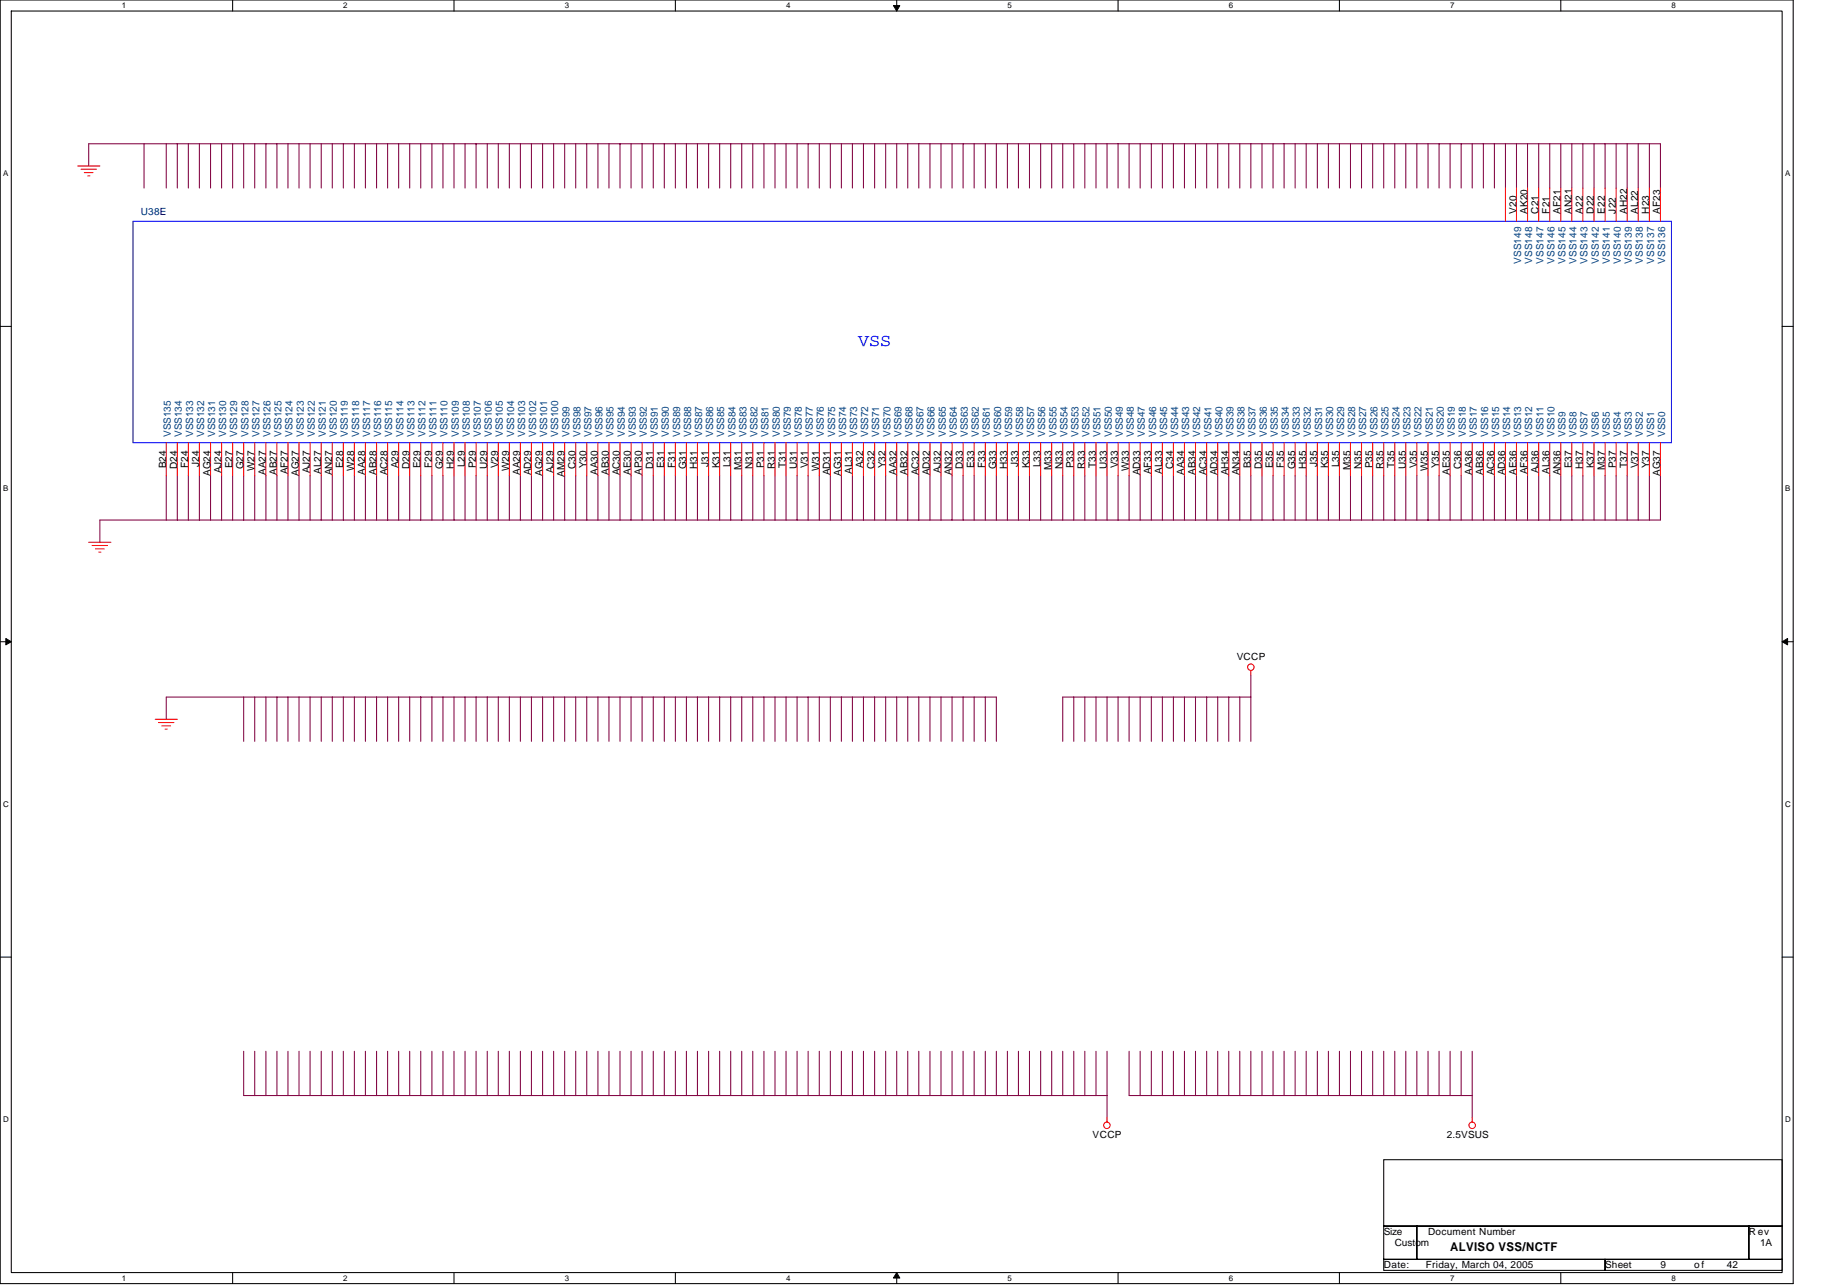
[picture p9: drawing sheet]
<svg xmlns="http://www.w3.org/2000/svg" width="297mm" height="210mm" viewBox="0 0 297 210" stroke-linecap="round" stroke-linejoin="round" font-family="sans-serif">
<defs><g id="words">
<text font-size="2.9" fill="#00f" x="139.8" y="56.4">VSS</text>
<text font-size="2" x="236.3" y="203.8">ALVISO VSS/NCTF</text>
<text font-size="1.6" fill="#000080" x="23" y="35">U38E</text>
<g font-size="1.6">
<text x="247.1" y="34.8" transform="rotate(-90 247.1 34.8)">V20</text>
<text x="248.9" y="34.8" transform="rotate(-90 248.9 34.8)">AK20</text>
<text x="250.7" y="34.8" transform="rotate(-90 250.7 34.8)">C21</text>
<text x="252.5" y="34.8" transform="rotate(-90 252.5 34.8)">F21</text>
<text x="254.3" y="34.8" transform="rotate(-90 254.3 34.8)">AF21</text>
<text x="256.1" y="34.8" transform="rotate(-90 256.1 34.8)">AN21</text>
<text x="257.9" y="34.8" transform="rotate(-90 257.9 34.8)">A22</text>
<text x="259.7" y="34.8" transform="rotate(-90 259.7 34.8)">D22</text>
<text x="261.5" y="34.8" transform="rotate(-90 261.5 34.8)">E22</text>
<text x="263.3" y="34.8" transform="rotate(-90 263.3 34.8)">J22</text>
<text x="265.1" y="34.8" transform="rotate(-90 265.1 34.8)">AH22</text>
<text x="266.9" y="34.8" transform="rotate(-90 266.9 34.8)">AL22</text>
<text x="268.7" y="34.8" transform="rotate(-90 268.7 34.8)">H23</text>
<text x="270.5" y="34.8" transform="rotate(-90 270.5 34.8)">AF23</text>
<text x="27.1" y="76.3" transform="rotate(-90 27.1 76.3)">B24</text>
<text x="28.9" y="76.4" transform="rotate(-90 28.9 76.4)">D24</text>
<text x="30.7" y="76.2" transform="rotate(-90 30.7 76.2)">F24</text>
<text x="32.5" y="76.1" transform="rotate(-90 32.5 76.1)">J24</text>
<text x="34.3" y="77.6" transform="rotate(-90 34.3 77.6)">AG24</text>
<text x="36.1" y="77.1" transform="rotate(-90 36.1 77.1)">AJ24</text>
<text x="37.9" y="76.3" transform="rotate(-90 37.9 76.3)">E27</text>
<text x="39.7" y="76.5" transform="rotate(-90 39.7 76.5)">G27</text>
<text x="41.5" y="76.8" transform="rotate(-90 41.5 76.8)">W27</text>
<text x="43.3" y="77.4" transform="rotate(-90 43.3 77.4)">AA27</text>
<text x="45.1" y="77.4" transform="rotate(-90 45.1 77.4)">AB27</text>
<text x="46.9" y="77.3" transform="rotate(-90 46.9 77.3)">AF27</text>
<text x="48.7" y="77.6" transform="rotate(-90 48.7 77.6)">AG27</text>
<text x="50.5" y="77.1" transform="rotate(-90 50.5 77.1)">AJ27</text>
<text x="52.3" y="77.2" transform="rotate(-90 52.3 77.2)">AL27</text>
<text x="54.1" y="77.5" transform="rotate(-90 54.1 77.5)">AN27</text>
<text x="55.9" y="76.3" transform="rotate(-90 55.9 76.3)">E28</text>
<text x="57.7" y="76.8" transform="rotate(-90 57.7 76.8)">W28</text>
<text x="59.5" y="77.4" transform="rotate(-90 59.5 77.4)">AA28</text>
<text x="61.3" y="77.4" transform="rotate(-90 61.3 77.4)">AB28</text>
<text x="63.1" y="77.5" transform="rotate(-90 63.1 77.5)">AC28</text>
<text x="64.9" y="76.3" transform="rotate(-90 64.9 76.3)">A29</text>
<text x="66.7" y="76.4" transform="rotate(-90 66.7 76.4)">D29</text>
<text x="68.5" y="76.3" transform="rotate(-90 68.5 76.3)">E29</text>
<text x="70.4" y="76.2" transform="rotate(-90 70.4 76.2)">F29</text>
<text x="72.2" y="76.5" transform="rotate(-90 72.2 76.5)">G29</text>
<text x="74" y="76.4" transform="rotate(-90 74 76.4)">H29</text>
<text x="75.8" y="76.1" transform="rotate(-90 75.8 76.1)">L29</text>
<text x="77.6" y="76.3" transform="rotate(-90 77.6 76.3)">P29</text>
<text x="79.4" y="76.4" transform="rotate(-90 79.4 76.4)">U29</text>
<text x="81.2" y="76.3" transform="rotate(-90 81.2 76.3)">V29</text>
<text x="83" y="76.8" transform="rotate(-90 83 76.8)">W29</text>
<text x="84.8" y="77.4" transform="rotate(-90 84.8 77.4)">AA29</text>
<text x="86.6" y="77.5" transform="rotate(-90 86.6 77.5)">AD29</text>
<text x="88.4" y="77.6" transform="rotate(-90 88.4 77.6)">AG29</text>
<text x="90.2" y="77.1" transform="rotate(-90 90.2 77.1)">AJ29</text>
<text x="92" y="77.7" transform="rotate(-90 92 77.7)">AM29</text>
<text x="93.8" y="76.4" transform="rotate(-90 93.8 76.4)">C30</text>
<text x="95.6" y="76.3" transform="rotate(-90 95.6 76.3)">Y30</text>
<text x="97.4" y="77.4" transform="rotate(-90 97.4 77.4)">AA30</text>
<text x="99.2" y="77.4" transform="rotate(-90 99.2 77.4)">AB30</text>
<text x="101" y="77.5" transform="rotate(-90 101 77.5)">AC30</text>
<text x="102.8" y="77.4" transform="rotate(-90 102.8 77.4)">AE30</text>
<text x="104.6" y="77.4" transform="rotate(-90 104.6 77.4)">AP30</text>
<text x="106.4" y="76.4" transform="rotate(-90 106.4 76.4)">D31</text>
<text x="108.2" y="76.3" transform="rotate(-90 108.2 76.3)">E31</text>
<text x="110" y="76.2" transform="rotate(-90 110 76.2)">F31</text>
<text x="111.8" y="76.5" transform="rotate(-90 111.8 76.5)">G31</text>
<text x="113.6" y="76.4" transform="rotate(-90 113.6 76.4)">H31</text>
<text x="115.4" y="76.1" transform="rotate(-90 115.4 76.1)">J31</text>
<text x="117.2" y="76.3" transform="rotate(-90 117.2 76.3)">K31</text>
<text x="119" y="76.1" transform="rotate(-90 119 76.1)">L31</text>
<text x="120.8" y="76.6" transform="rotate(-90 120.8 76.6)">M31</text>
<text x="122.6" y="76.4" transform="rotate(-90 122.6 76.4)">N31</text>
<text x="124.5" y="76.3" transform="rotate(-90 124.5 76.3)">P31</text>
<text x="126.3" y="76.4" transform="rotate(-90 126.3 76.4)">R31</text>
<text x="128.1" y="76.2" transform="rotate(-90 128.1 76.2)">T31</text>
<text x="129.9" y="76.4" transform="rotate(-90 129.9 76.4)">U31</text>
<text x="131.7" y="76.3" transform="rotate(-90 131.7 76.3)">V31</text>
<text x="133.5" y="76.8" transform="rotate(-90 133.5 76.8)">W31</text>
<text x="135.3" y="77.5" transform="rotate(-90 135.3 77.5)">AD31</text>
<text x="137.1" y="77.6" transform="rotate(-90 137.1 77.6)">AG31</text>
<text x="138.9" y="77.2" transform="rotate(-90 138.9 77.2)">AL31</text>
<text x="140.7" y="76.3" transform="rotate(-90 140.7 76.3)">A32</text>
<text x="142.5" y="76.4" transform="rotate(-90 142.5 76.4)">C32</text>
<text x="144.3" y="76.3" transform="rotate(-90 144.3 76.3)">Y32</text>
<text x="146.1" y="77.4" transform="rotate(-90 146.1 77.4)">AA32</text>
<text x="147.9" y="77.4" transform="rotate(-90 147.9 77.4)">AB32</text>
<text x="149.7" y="77.5" transform="rotate(-90 149.7 77.5)">AC32</text>
<text x="151.5" y="77.5" transform="rotate(-90 151.5 77.5)">AD32</text>
<text x="153.3" y="77.1" transform="rotate(-90 153.3 77.1)">AJ32</text>
<text x="155.1" y="77.5" transform="rotate(-90 155.1 77.5)">AN32</text>
<text x="156.9" y="76.4" transform="rotate(-90 156.9 76.4)">D33</text>
<text x="158.7" y="76.3" transform="rotate(-90 158.7 76.3)">E33</text>
<text x="160.5" y="76.2" transform="rotate(-90 160.5 76.2)">F33</text>
<text x="162.3" y="76.5" transform="rotate(-90 162.3 76.5)">G33</text>
<text x="164.1" y="76.4" transform="rotate(-90 164.1 76.4)">H33</text>
<text x="165.9" y="76.1" transform="rotate(-90 165.9 76.1)">J33</text>
<text x="167.7" y="76.3" transform="rotate(-90 167.7 76.3)">K33</text>
<text x="169.5" y="76.1" transform="rotate(-90 169.5 76.1)">L33</text>
<text x="171.3" y="76.6" transform="rotate(-90 171.3 76.6)">M33</text>
<text x="173.1" y="76.4" transform="rotate(-90 173.1 76.4)">N33</text>
<text x="174.9" y="76.3" transform="rotate(-90 174.9 76.3)">P33</text>
<text x="176.7" y="76.4" transform="rotate(-90 176.7 76.4)">R33</text>
<text x="178.6" y="76.2" transform="rotate(-90 178.6 76.2)">T33</text>
<text x="180.4" y="76.4" transform="rotate(-90 180.4 76.4)">U33</text>
<text x="182.2" y="76.3" transform="rotate(-90 182.2 76.3)">V33</text>
<text x="184" y="76.8" transform="rotate(-90 184 76.8)">W33</text>
<text x="185.8" y="77.5" transform="rotate(-90 185.8 77.5)">AD33</text>
<text x="187.6" y="77.3" transform="rotate(-90 187.6 77.3)">AF33</text>
<text x="189.4" y="77.2" transform="rotate(-90 189.4 77.2)">AL33</text>
<text x="191.2" y="76.4" transform="rotate(-90 191.2 76.4)">C34</text>
<text x="193" y="77.4" transform="rotate(-90 193 77.4)">AA34</text>
<text x="194.8" y="77.4" transform="rotate(-90 194.8 77.4)">AB34</text>
<text x="196.6" y="77.5" transform="rotate(-90 196.6 77.5)">AC34</text>
<text x="198.4" y="77.5" transform="rotate(-90 198.4 77.5)">AD34</text>
<text x="200.2" y="77.5" transform="rotate(-90 200.2 77.5)">AH34</text>
<text x="202" y="77.5" transform="rotate(-90 202 77.5)">AN34</text>
<text x="203.8" y="76.3" transform="rotate(-90 203.8 76.3)">B35</text>
<text x="205.6" y="76.4" transform="rotate(-90 205.6 76.4)">D35</text>
<text x="207.4" y="76.3" transform="rotate(-90 207.4 76.3)">E35</text>
<text x="209.2" y="76.2" transform="rotate(-90 209.2 76.2)">F35</text>
<text x="211" y="76.5" transform="rotate(-90 211 76.5)">G35</text>
<text x="212.8" y="76.4" transform="rotate(-90 212.8 76.4)">H35</text>
<text x="214.6" y="76.1" transform="rotate(-90 214.6 76.1)">J35</text>
<text x="216.4" y="76.3" transform="rotate(-90 216.4 76.3)">K35</text>
<text x="218.2" y="76.1" transform="rotate(-90 218.2 76.1)">L35</text>
<text x="220" y="76.6" transform="rotate(-90 220 76.6)">M35</text>
<text x="221.8" y="76.4" transform="rotate(-90 221.8 76.4)">N35</text>
<text x="223.6" y="76.3" transform="rotate(-90 223.6 76.3)">P35</text>
<text x="225.4" y="76.4" transform="rotate(-90 225.4 76.4)">R35</text>
<text x="227.2" y="76.2" transform="rotate(-90 227.2 76.2)">T35</text>
<text x="229" y="76.4" transform="rotate(-90 229 76.4)">U35</text>
<text x="230.8" y="76.3" transform="rotate(-90 230.8 76.3)">V35</text>
<text x="232.7" y="76.8" transform="rotate(-90 232.7 76.8)">W35</text>
<text x="234.5" y="76.3" transform="rotate(-90 234.5 76.3)">Y35</text>
<text x="236.3" y="77.4" transform="rotate(-90 236.3 77.4)">AE35</text>
<text x="238.1" y="76.4" transform="rotate(-90 238.1 76.4)">C36</text>
<text x="239.9" y="77.4" transform="rotate(-90 239.9 77.4)">AA36</text>
<text x="241.7" y="77.4" transform="rotate(-90 241.7 77.4)">AB36</text>
<text x="243.5" y="77.5" transform="rotate(-90 243.5 77.5)">AC36</text>
<text x="245.3" y="77.5" transform="rotate(-90 245.3 77.5)">AD36</text>
<text x="247.1" y="77.4" transform="rotate(-90 247.1 77.4)">AE36</text>
<text x="248.9" y="77.3" transform="rotate(-90 248.9 77.3)">AF36</text>
<text x="250.7" y="77.1" transform="rotate(-90 250.7 77.1)">AJ36</text>
<text x="252.5" y="77.2" transform="rotate(-90 252.5 77.2)">AL36</text>
<text x="254.3" y="77.5" transform="rotate(-90 254.3 77.5)">AN36</text>
<text x="256.1" y="76.3" transform="rotate(-90 256.1 76.3)">E37</text>
<text x="257.9" y="76.4" transform="rotate(-90 257.9 76.4)">H37</text>
<text x="259.7" y="76.3" transform="rotate(-90 259.7 76.3)">K37</text>
<text x="261.5" y="76.6" transform="rotate(-90 261.5 76.6)">M37</text>
<text x="263.3" y="76.3" transform="rotate(-90 263.3 76.3)">P37</text>
<text x="265.1" y="76.2" transform="rotate(-90 265.1 76.2)">T37</text>
<text x="266.9" y="76.3" transform="rotate(-90 266.9 76.3)">V37</text>
<text x="268.7" y="76.3" transform="rotate(-90 268.7 76.3)">Y37</text>
<text x="270.5" y="77.6" transform="rotate(-90 270.5 77.6)">AG37</text>
<text x="201.5" y="107.5">VCCP</text>
<text x="178" y="185.4">VCCP</text>
<text x="235.7" y="185.4">2.5VSUS</text>
<text x="225.5" y="201.3">Size</text>
<text x="227.3" y="203.1">Custom</text>
<text x="232.7" y="201.3">Document Number</text>
<text x="285" y="201.3">Rev</text>
<text x="286.8" y="203.1">1A</text>
<text x="225.5" y="206.7">Date:</text>
<text x="232.3" y="206.7">Friday, March 04, 2005</text>
<text x="261.5" y="206.7">Sheet</text>
<text x="270.5" y="206.7">9</text>
<text x="276.1" y="206.7">of</text>
<text x="281.4" y="206.7">42</text>
</g>
<g font-size="1.6" fill="#004080">
<text x="247.9" y="42.9" transform="rotate(-90 247.9 42.9)">VSS149</text>
<text x="249.7" y="42.9" transform="rotate(-90 249.7 42.9)">VSS148</text>
<text x="251.5" y="42.9" transform="rotate(-90 251.5 42.9)">VSS147</text>
<text x="253.3" y="42.9" transform="rotate(-90 253.3 42.9)">VSS146</text>
<text x="255.1" y="42.9" transform="rotate(-90 255.1 42.9)">VSS145</text>
<text x="256.9" y="42.9" transform="rotate(-90 256.9 42.9)">VSS144</text>
<text x="258.7" y="42.9" transform="rotate(-90 258.7 42.9)">VSS143</text>
<text x="260.5" y="42.9" transform="rotate(-90 260.5 42.9)">VSS142</text>
<text x="262.3" y="42.9" transform="rotate(-90 262.3 42.9)">VSS141</text>
<text x="264.1" y="42.9" transform="rotate(-90 264.1 42.9)">VSS140</text>
<text x="265.9" y="42.9" transform="rotate(-90 265.9 42.9)">VSS139</text>
<text x="267.7" y="42.9" transform="rotate(-90 267.7 42.9)">VSS138</text>
<text x="269.5" y="42.9" transform="rotate(-90 269.5 42.9)">VSS137</text>
<text x="271.3" y="42.9" transform="rotate(-90 271.3 42.9)">VSS136</text>
<text x="27.9" y="71.2" transform="rotate(-90 27.9 71.2)">VSS135</text>
<text x="29.7" y="71.2" transform="rotate(-90 29.7 71.2)">VSS134</text>
<text x="31.5" y="71.2" transform="rotate(-90 31.5 71.2)">VSS133</text>
<text x="33.2" y="71.2" transform="rotate(-90 33.2 71.2)">VSS132</text>
<text x="35.1" y="71.2" transform="rotate(-90 35.1 71.2)">VSS131</text>
<text x="36.9" y="71.2" transform="rotate(-90 36.9 71.2)">VSS130</text>
<text x="38.7" y="71.2" transform="rotate(-90 38.7 71.2)">VSS129</text>
<text x="40.5" y="71.2" transform="rotate(-90 40.5 71.2)">VSS128</text>
<text x="42.3" y="71.2" transform="rotate(-90 42.3 71.2)">VSS127</text>
<text x="44.1" y="71.2" transform="rotate(-90 44.1 71.2)">VSS126</text>
<text x="45.9" y="71.2" transform="rotate(-90 45.9 71.2)">VSS125</text>
<text x="47.7" y="71.2" transform="rotate(-90 47.7 71.2)">VSS124</text>
<text x="49.5" y="71.2" transform="rotate(-90 49.5 71.2)">VSS123</text>
<text x="51.3" y="71.2" transform="rotate(-90 51.3 71.2)">VSS122</text>
<text x="53.1" y="71.2" transform="rotate(-90 53.1 71.2)">VSS121</text>
<text x="54.9" y="71.2" transform="rotate(-90 54.9 71.2)">VSS120</text>
<text x="56.7" y="71.2" transform="rotate(-90 56.7 71.2)">VSS119</text>
<text x="58.5" y="71.2" transform="rotate(-90 58.5 71.2)">VSS118</text>
<text x="60.3" y="71.2" transform="rotate(-90 60.3 71.2)">VSS117</text>
<text x="62.1" y="71.2" transform="rotate(-90 62.1 71.2)">VSS116</text>
<text x="63.9" y="71.2" transform="rotate(-90 63.9 71.2)">VSS115</text>
<text x="65.7" y="71.2" transform="rotate(-90 65.7 71.2)">VSS114</text>
<text x="67.5" y="71.2" transform="rotate(-90 67.5 71.2)">VSS113</text>
<text x="69.3" y="71.2" transform="rotate(-90 69.3 71.2)">VSS112</text>
<text x="71.1" y="71.2" transform="rotate(-90 71.1 71.2)">VSS111</text>
<text x="72.9" y="71.2" transform="rotate(-90 72.9 71.2)">VSS110</text>
<text x="74.7" y="71.2" transform="rotate(-90 74.7 71.2)">VSS109</text>
<text x="76.5" y="71.2" transform="rotate(-90 76.5 71.2)">VSS108</text>
<text x="78.3" y="71.2" transform="rotate(-90 78.3 71.2)">VSS107</text>
<text x="80.2" y="71.2" transform="rotate(-90 80.2 71.2)">VSS106</text>
<text x="82" y="71.2" transform="rotate(-90 82 71.2)">VSS105</text>
<text x="83.8" y="71.2" transform="rotate(-90 83.8 71.2)">VSS104</text>
<text x="85.6" y="71.2" transform="rotate(-90 85.6 71.2)">VSS103</text>
<text x="87.4" y="71.2" transform="rotate(-90 87.4 71.2)">VSS102</text>
<text x="89.2" y="71.2" transform="rotate(-90 89.2 71.2)">VSS101</text>
<text x="91" y="71.2" transform="rotate(-90 91 71.2)">VSS100</text>
<text x="92.8" y="71.2" transform="rotate(-90 92.8 71.2)">VSS99</text>
<text x="94.6" y="71.2" transform="rotate(-90 94.6 71.2)">VSS98</text>
<text x="96.4" y="71.2" transform="rotate(-90 96.4 71.2)">VSS97</text>
<text x="98.2" y="71.2" transform="rotate(-90 98.2 71.2)">VSS96</text>
<text x="100" y="71.2" transform="rotate(-90 100 71.2)">VSS95</text>
<text x="101.8" y="71.2" transform="rotate(-90 101.8 71.2)">VSS94</text>
<text x="103.6" y="71.2" transform="rotate(-90 103.6 71.2)">VSS93</text>
<text x="105.4" y="71.2" transform="rotate(-90 105.4 71.2)">VSS92</text>
<text x="107.2" y="71.2" transform="rotate(-90 107.2 71.2)">VSS91</text>
<text x="109" y="71.2" transform="rotate(-90 109 71.2)">VSS90</text>
<text x="110.8" y="71.2" transform="rotate(-90 110.8 71.2)">VSS89</text>
<text x="112.6" y="71.2" transform="rotate(-90 112.6 71.2)">VSS88</text>
<text x="114.4" y="71.2" transform="rotate(-90 114.4 71.2)">VSS87</text>
<text x="116.2" y="71.2" transform="rotate(-90 116.2 71.2)">VSS86</text>
<text x="118" y="71.2" transform="rotate(-90 118 71.2)">VSS85</text>
<text x="119.8" y="71.2" transform="rotate(-90 119.8 71.2)">VSS84</text>
<text x="121.6" y="71.2" transform="rotate(-90 121.6 71.2)">VSS83</text>
<text x="123.4" y="71.2" transform="rotate(-90 123.4 71.2)">VSS82</text>
<text x="125.2" y="71.2" transform="rotate(-90 125.2 71.2)">VSS81</text>
<text x="127" y="71.2" transform="rotate(-90 127 71.2)">VSS80</text>
<text x="128.8" y="71.2" transform="rotate(-90 128.8 71.2)">VSS79</text>
<text x="130.6" y="71.2" transform="rotate(-90 130.6 71.2)">VSS78</text>
<text x="132.4" y="71.2" transform="rotate(-90 132.4 71.2)">VSS77</text>
<text x="134.3" y="71.2" transform="rotate(-90 134.3 71.2)">VSS76</text>
<text x="136.1" y="71.2" transform="rotate(-90 136.1 71.2)">VSS75</text>
<text x="137.9" y="71.2" transform="rotate(-90 137.9 71.2)">VSS74</text>
<text x="139.7" y="71.2" transform="rotate(-90 139.7 71.2)">VSS73</text>
<text x="141.5" y="71.2" transform="rotate(-90 141.5 71.2)">VSS72</text>
<text x="143.3" y="71.2" transform="rotate(-90 143.3 71.2)">VSS71</text>
<text x="145.1" y="71.2" transform="rotate(-90 145.1 71.2)">VSS70</text>
<text x="146.9" y="71.2" transform="rotate(-90 146.9 71.2)">VSS69</text>
<text x="148.7" y="71.2" transform="rotate(-90 148.7 71.2)">VSS68</text>
<text x="150.5" y="71.2" transform="rotate(-90 150.5 71.2)">VSS67</text>
<text x="152.3" y="71.2" transform="rotate(-90 152.3 71.2)">VSS66</text>
<text x="154.1" y="71.2" transform="rotate(-90 154.1 71.2)">VSS65</text>
<text x="155.9" y="71.2" transform="rotate(-90 155.9 71.2)">VSS64</text>
<text x="157.7" y="71.2" transform="rotate(-90 157.7 71.2)">VSS63</text>
<text x="159.5" y="71.2" transform="rotate(-90 159.5 71.2)">VSS62</text>
<text x="161.3" y="71.2" transform="rotate(-90 161.3 71.2)">VSS61</text>
<text x="163.1" y="71.2" transform="rotate(-90 163.1 71.2)">VSS60</text>
<text x="164.9" y="71.2" transform="rotate(-90 164.9 71.2)">VSS59</text>
<text x="166.7" y="71.2" transform="rotate(-90 166.7 71.2)">VSS58</text>
<text x="168.5" y="71.2" transform="rotate(-90 168.5 71.2)">VSS57</text>
<text x="170.3" y="71.2" transform="rotate(-90 170.3 71.2)">VSS56</text>
<text x="172.1" y="71.2" transform="rotate(-90 172.1 71.2)">VSS55</text>
<text x="173.9" y="71.2" transform="rotate(-90 173.9 71.2)">VSS54</text>
<text x="175.7" y="71.2" transform="rotate(-90 175.7 71.2)">VSS53</text>
<text x="177.5" y="71.2" transform="rotate(-90 177.5 71.2)">VSS52</text>
<text x="179.3" y="71.2" transform="rotate(-90 179.3 71.2)">VSS51</text>
<text x="181.1" y="71.2" transform="rotate(-90 181.1 71.2)">VSS50</text>
<text x="182.9" y="71.2" transform="rotate(-90 182.9 71.2)">VSS49</text>
<text x="184.7" y="71.2" transform="rotate(-90 184.7 71.2)">VSS48</text>
<text x="186.5" y="71.2" transform="rotate(-90 186.5 71.2)">VSS47</text>
<text x="188.4" y="71.2" transform="rotate(-90 188.4 71.2)">VSS46</text>
<text x="190.2" y="71.2" transform="rotate(-90 190.2 71.2)">VSS45</text>
<text x="192" y="71.2" transform="rotate(-90 192 71.2)">VSS44</text>
<text x="193.8" y="71.2" transform="rotate(-90 193.8 71.2)">VSS43</text>
<text x="195.6" y="71.2" transform="rotate(-90 195.6 71.2)">VSS42</text>
<text x="197.4" y="71.2" transform="rotate(-90 197.4 71.2)">VSS41</text>
<text x="199.2" y="71.2" transform="rotate(-90 199.2 71.2)">VSS40</text>
<text x="201" y="71.2" transform="rotate(-90 201 71.2)">VSS39</text>
<text x="202.8" y="71.2" transform="rotate(-90 202.8 71.2)">VSS38</text>
<text x="204.6" y="71.2" transform="rotate(-90 204.6 71.2)">VSS37</text>
<text x="206.4" y="71.2" transform="rotate(-90 206.4 71.2)">VSS36</text>
<text x="208.2" y="71.2" transform="rotate(-90 208.2 71.2)">VSS35</text>
<text x="210" y="71.2" transform="rotate(-90 210 71.2)">VSS34</text>
<text x="211.8" y="71.2" transform="rotate(-90 211.8 71.2)">VSS33</text>
<text x="213.6" y="71.2" transform="rotate(-90 213.6 71.2)">VSS32</text>
<text x="215.4" y="71.2" transform="rotate(-90 215.4 71.2)">VSS31</text>
<text x="217.2" y="71.2" transform="rotate(-90 217.2 71.2)">VSS30</text>
<text x="219" y="71.2" transform="rotate(-90 219 71.2)">VSS29</text>
<text x="220.8" y="71.2" transform="rotate(-90 220.8 71.2)">VSS28</text>
<text x="222.6" y="71.2" transform="rotate(-90 222.6 71.2)">VSS27</text>
<text x="224.4" y="71.2" transform="rotate(-90 224.4 71.2)">VSS26</text>
<text x="226.2" y="71.2" transform="rotate(-90 226.2 71.2)">VSS25</text>
<text x="228" y="71.2" transform="rotate(-90 228 71.2)">VSS24</text>
<text x="229.8" y="71.2" transform="rotate(-90 229.8 71.2)">VSS23</text>
<text x="231.6" y="71.2" transform="rotate(-90 231.6 71.2)">VSS22</text>
<text x="233.4" y="71.2" transform="rotate(-90 233.4 71.2)">VSS21</text>
<text x="235.2" y="71.2" transform="rotate(-90 235.2 71.2)">VSS20</text>
<text x="237" y="71.2" transform="rotate(-90 237 71.2)">VSS19</text>
<text x="238.8" y="71.2" transform="rotate(-90 238.8 71.2)">VSS18</text>
<text x="240.6" y="71.2" transform="rotate(-90 240.6 71.2)">VSS17</text>
<text x="242.5" y="71.2" transform="rotate(-90 242.5 71.2)">VSS16</text>
<text x="244.3" y="71.2" transform="rotate(-90 244.3 71.2)">VSS15</text>
<text x="246.1" y="71.2" transform="rotate(-90 246.1 71.2)">VSS14</text>
<text x="247.9" y="71.2" transform="rotate(-90 247.9 71.2)">VSS13</text>
<text x="249.7" y="71.2" transform="rotate(-90 249.7 71.2)">VSS12</text>
<text x="251.5" y="71.2" transform="rotate(-90 251.5 71.2)">VSS11</text>
<text x="253.3" y="71.2" transform="rotate(-90 253.3 71.2)">VSS10</text>
<text x="255.1" y="71.2" transform="rotate(-90 255.1 71.2)">VSS9</text>
<text x="256.9" y="71.2" transform="rotate(-90 256.9 71.2)">VSS8</text>
<text x="258.7" y="71.2" transform="rotate(-90 258.7 71.2)">VSS7</text>
<text x="260.5" y="71.2" transform="rotate(-90 260.5 71.2)">VSS6</text>
<text x="262.3" y="71.2" transform="rotate(-90 262.3 71.2)">VSS5</text>
<text x="264.1" y="71.2" transform="rotate(-90 264.1 71.2)">VSS4</text>
<text x="265.9" y="71.2" transform="rotate(-90 265.9 71.2)">VSS3</text>
<text x="267.7" y="71.2" transform="rotate(-90 267.7 71.2)">VSS2</text>
<text x="269.5" y="71.2" transform="rotate(-90 269.5 71.2)">VSS1</text>
<text x="271.3" y="71.2" transform="rotate(-90 271.3 71.2)">VSS0</text>
</g>
<g font-size="1.3">
<text x="19.9" y="1.4">1</text>
<text x="55.9" y="1.4">2</text>
<text x="92" y="1.4">3</text>
<text x="128.1" y="1.4">4</text>
<text x="164.1" y="1.4">5</text>
<text x="200.2" y="1.4">6</text>
<text x="236.3" y="1.4">7</text>
<text x="272.3" y="1.4">8</text>
<text x=".5" y="28.7">A</text>
<text x="290.8" y="28.7">A</text>
<text x=".5" y="80.1">B</text>
<text x="290.8" y="80.1">B</text>
<text x=".5" y="131.4">C</text>
<text x="290.8" y="131.4">C</text>
<text x=".5" y="182.8">D</text>
<text x="290.8" y="182.8">D</text>
<text x="19.9" y="208.7">1</text>
<text x="55.9" y="208.7">2</text>
<text x="92" y="208.7">3</text>
<text x="128.1" y="208.7">4</text>
<text x="164.1" y="208.7">5</text>
<text x="200.2" y="208.7">6</text>
<text x="236.3" y="208.7">7</text>
<text x="272.3" y="208.7">8</text>
</g>
</g></defs>
<path d="M0 0h292.2v209.2h-292.2zM1.8 1.8h288.6v205.6h-288.6z" fill="none" stroke="#000" stroke-width=".17"/>
<g fill="#fff">
<path d="M19.9 .2h.7v1.4h-.7z"/>
<path d="M19.9 207.6h.7v1.4h-.7z"/>
</g>
<path d="M37.9 0v1.8M37.9 207.4v1.8" fill="none" stroke="#000" stroke-width=".17"/>
<g fill="#fff">
<path d="M55.9 .2h.8v1.4h-.8z"/>
<path d="M55.9 207.6h.8v1.4h-.8z"/>
</g>
<path d="M74 0v1.8M74 207.4v1.8" fill="none" stroke="#000" stroke-width=".17"/>
<g fill="#fff">
<path d="M92 .2h.7v1.4h-.7z"/>
<path d="M92 207.6h.7v1.4h-.7z"/>
</g>
<path d="M110 0v1.8M110 207.4v1.8" fill="none" stroke="#000" stroke-width=".17"/>
<g fill="#fff">
<path d="M128.1 .2h.7v1.4h-.7z"/>
<path d="M128.1 207.6h.7v1.4h-.7z"/>
</g>
<path d="M146.1 0v1.8M146.1 207.4v1.8" fill="none" stroke="#000" stroke-width=".17"/>
<path d="M145.6 .9h1l-.5 .9zM146.1 207.4l.5 .9h-1z" fill="#000" stroke="#000" stroke-width=".16"/>
<g fill="#fff">
<path d="M164.1 .2h.8v1.4h-.8z"/>
<path d="M164.1 207.6h.8v1.4h-.8z"/>
</g>
<path d="M182.2 0v1.8M182.2 207.4v1.8" fill="none" stroke="#000" stroke-width=".17"/>
<g fill="#fff">
<path d="M200.2 .2h.7v1.4h-.7z"/>
<path d="M200.2 207.6h.7v1.4h-.7z"/>
</g>
<path d="M218.2 0v1.8M218.2 207.4v1.8" fill="none" stroke="#000" stroke-width=".17"/>
<g fill="#fff">
<path d="M236.3 .2h.7v1.4h-.7z"/>
<path d="M236.3 207.6h.7v1.4h-.7z"/>
</g>
<path d="M254.3 0v1.8M254.3 207.4v1.8" fill="none" stroke="#000" stroke-width=".17"/>
<g fill="#fff">
<path d="M272.3 .2h.8v1.4h-.8z"/>
<path d="M272.3 207.6h.8v1.4h-.8z"/>
<path d="M.5 27.5h.9v1.4h-.9z"/>
<path d="M290.8 27.5h.9v1.4h-.9z"/>
<path d="M.5 78.9h.9v1.4h-.9z"/>
<path d="M290.8 78.9h.9v1.4h-.9z"/>
</g>
<path d="M0 53.2h1.8M290.4 53.2h1.8" fill="none" stroke="#000" stroke-width=".17"/>
<g fill="#fff">
<path d="M.5 130.3h.9v1.4h-.9z"/>
<path d="M290.8 130.3h1v1.4h-1z"/>
</g>
<path d="M0 104.6h1.8M290.4 104.6h1.8" fill="none" stroke="#000" stroke-width=".17"/>
<path d="M.9 104.1l.9 .5-.9 .5zM290.4 104.6l.9-.5v1z" fill="#000" stroke="#000" stroke-width=".16"/>
<g fill="#fff">
<path d="M.5 181.7h.9v1.4h-.9z"/>
<path d="M290.8 181.7h1v1.4h-1z"/>
</g>
<path d="M0 156h1.8M290.4 156h1.8M225.5 189h64.9v10.8h-64.9zM225.5 199.8h5.4v5.4h-5.4zM230.9 199.8h54.1v5.4h-54.1zM285 199.8h5.4v5.4h-5.4zM225.5 205.2h36v1.8h-36zM261.5 205.2h28.9v1.8h-28.9z" fill="none" stroke="#000" stroke-width=".17"/>
<g fill="none" stroke="#800040" stroke-width=".17">
<path d="M23.5 23.4v7.2M27.1 23.4v7.2M28.9 23.4v7.2M30.7 23.4v7.2M32.5 23.4v7.2M34.3 23.4v7.2M36.1 23.4v7.2M37.9 23.4v7.2M39.7 23.4v7.2M41.5 23.4v7.2M43.3 23.4v7.2M45.1 23.4v7.2"/>
<path d="M46.9 23.4v7.2M48.7 23.4v7.2M50.5 23.4v7.2M52.3 23.4v7.2M54.1 23.4v7.2M55.9 23.4v7.2M57.7 23.4v7.2M59.5 23.4v7.2M61.4 23.4v7.2M63.2 23.4v7.2M65 23.4v7.2M66.8 23.4v7.2"/>
<path d="M68.6 23.4v7.2M70.4 23.4v7.2M72.2 23.4v7.2M74 23.4v7.2M75.8 23.4v7.2M77.6 23.4v7.2M79.4 23.4v7.2M81.2 23.4v7.2M83 23.4v7.2M84.8 23.4v7.2M86.6 23.4v7.2M88.4 23.4v7.2"/>
<path d="M90.2 23.4v7.2M92 23.4v7.2M93.8 23.4v7.2M95.6 23.4v7.2M97.4 23.4v7.2M99.2 23.4v7.2M101 23.4v7.2M102.8 23.4v7.2M104.6 23.4v7.2M106.4 23.4v7.2M108.2 23.4v7.2M110 23.4v7.2"/>
<path d="M111.8 23.4v7.2M113.6 23.4v7.2M115.5 23.4v7.2M117.3 23.4v7.2M119.1 23.4v7.2M120.9 23.4v7.2M122.7 23.4v7.2M124.5 23.4v7.2M126.3 23.4v7.2M128.1 23.4v7.2M129.9 23.4v7.2M131.7 23.4v7.2"/>
<path d="M133.5 23.4v7.2M135.3 23.4v7.2M137.1 23.4v7.2M138.9 23.4v7.2M140.7 23.4v7.2M142.5 23.4v7.2M144.3 23.4v7.2M146.1 23.4v7.2M147.9 23.4v7.2M149.7 23.4v7.2M151.5 23.4v7.2M153.3 23.4v7.2"/>
<path d="M155.1 23.4v7.2M156.9 23.4v7.2M158.7 23.4v7.2M160.5 23.4v7.2M162.3 23.4v7.2M164.1 23.4v7.2M165.9 23.4v7.2M167.7 23.4v7.2M169.6 23.4v7.2M171.4 23.4v7.2M173.2 23.4h1.8v7.2M173.2 23.4h-158.7v3.7"/>
<path d="M173.2 23.4v7.2M175 23.4h95.5v7.2M176.8 23.4v7.2M178.6 23.4v7.2M180.4 23.4v7.2M182.2 23.4v7.2M184 23.4v7.2M185.8 23.4v7.2M187.6 23.4v7.2M189.4 23.4v7.2M191.2 23.4v7.2M193 23.4v7.2"/>
<path d="M194.8 23.4v7.2M196.6 23.4v7.2M198.4 23.4v7.2M200.2 23.4v7.2M202 23.4v7.2M203.8 23.4v7.2M205.6 23.4v7.2M207.4 23.4v7.2M209.2 23.4v7.2M211 23.4v7.2M212.8 23.4v7.2M214.6 23.4v7.2"/>
<path d="M216.4 23.4v7.2M218.2 23.4v7.2M220 23.4v7.2M221.8 23.4v7.2M223.7 23.4v7.2M225.5 23.4v7.2M227.3 23.4v7.2M229.1 23.4v7.2M230.9 23.4v7.2M232.7 23.4v7.2M234.5 23.4v7.2M236.3 23.4v7.2"/>
<path d="M238.1 23.4v7.2M239.9 23.4v7.2M241.7 23.4v7.2M243.5 23.4v7.2M245.3 23.4v7.2M247.1 23.4v7.2M248.9 23.4v7.2M250.7 23.4v7.2M252.5 23.4v7.2M254.3 23.4v7.2M256.1 23.4v7.2M257.9 23.4v7.2"/>
<path d="M259.7 23.4v7.2M261.5 23.4v7.2M263.3 23.4v7.2M265.1 23.4v7.2M266.9 23.4v7.2M268.7 23.4v7.2M27.1 77.5v7.3M28.9 77.5v7.3M30.7 77.5v7.3M32.5 77.5v7.3M34.3 77.5v7.3M36.1 77.5v7.3"/>
<path d="M37.9 77.5v7.3M39.7 77.5v7.3M41.5 77.5v7.3M43.3 77.5v7.3M45.1 77.5v7.3M46.9 77.5v7.3M48.7 77.5v7.3M50.5 77.5v7.3M52.3 77.5v7.3M54.1 77.5v7.3M55.9 77.5v7.3M57.7 77.5v7.3"/>
<path d="M59.5 77.5v7.3M61.4 77.5v7.3M63.2 77.5v7.3M65 77.5v7.3M66.8 77.5v7.3M68.6 77.5v7.3M70.4 77.5v7.3M72.2 77.5v7.3M74 77.5v7.3M75.8 77.5v7.3M77.6 77.5v7.3M79.4 77.5v7.3"/>
<path d="M81.2 77.5v7.3M83 77.5v7.3M84.8 77.5v7.3M86.6 77.5v7.3M88.4 77.5v7.3M90.2 77.5v7.3M92 77.5v7.3M93.8 77.5v7.3M95.6 77.5v7.3M97.4 77.5v7.3M99.2 77.5v7.3M101 77.5v7.3"/>
<path d="M102.8 77.5v7.3M104.6 77.5v7.3M106.4 77.5v7.3M108.2 77.5v7.3M110 77.5v7.3M111.8 77.5v7.3M113.6 77.5v7.3M115.5 77.5v7.3M117.3 77.5v7.3M119.1 77.5v7.3M120.9 77.5v7.3M122.7 77.5v7.3"/>
<path d="M124.5 77.5v7.3M126.3 77.5v7.3M128.1 77.5v7.3M129.9 77.5v7.3h1.8M131.7 77.5v7.3M133.5 77.5v7.3M135.3 77.5v7.3M137.1 77.5v7.3M138.9 77.5v7.3M140.7 77.5v7.3M142.5 77.5v7.3M144.3 77.5v7.3"/>
<path d="M146.1 77.5v7.3M147.9 77.5v7.3M149.7 77.5v7.3M151.5 77.5v7.3M153.3 77.5v7.3M155.1 77.5v7.3M156.9 77.5v7.3M158.7 77.5v7.3M160.5 77.5v7.3M162.3 77.5v7.3M164.1 77.5v7.3M165.9 77.5v7.3"/>
<path d="M167.7 77.5v7.3M169.6 77.5v7.3M171.4 77.5v7.3M173.2 77.5v7.3M175 77.5v7.3M176.8 77.5v7.3M178.6 77.5v7.3M180.4 77.5v7.3M182.2 77.5v7.3M184 77.5v7.3M185.8 77.5v7.3M187.6 77.5v7.3"/>
<path d="M189.4 77.5v7.3M191.2 77.5v7.3M193 77.5v7.3M194.8 77.5v7.3M196.6 77.5v7.3M198.4 77.5v7.3M200.2 77.5v7.3M202 77.5v7.3M203.8 77.5v7.3M205.6 77.5v7.3M207.4 77.5v7.3M209.2 77.5v7.3"/>
<path d="M211 77.5v7.3M212.8 77.5v7.3M214.6 77.5v7.3M216.4 77.5v7.3M218.2 77.5v7.3M220 77.5v7.3M221.8 77.5v7.3M223.7 77.5v7.3M225.5 77.5v7.3M227.3 77.5v7.3M229.1 77.5v7.3M230.9 77.5v7.3"/>
<path d="M232.7 77.5v7.3M234.5 77.5v7.3M236.3 77.5v7.3M238.1 77.5v7.3M239.9 77.5v7.3M241.7 77.5v7.3M243.5 77.5v7.3M245.3 77.5v7.3M247.1 77.5v7.3M248.9 77.5v7.3M250.7 77.5v7.3M252.5 77.5v7.3"/>
<path d="M254.3 77.5v7.3M256.1 77.5v7.3M257.9 77.5v7.3M259.7 77.5v7.3M261.5 77.5v7.3M263.3 77.5v7.3M265.1 77.5v7.3M266.9 77.5v7.3M268.7 77.5v7.3M270.5 77.5v7.3h-138.8M129.9 84.8h-113.6v3.6M27.1 117.2v-3.6h135.2v7.2"/>
<path d="M39.7 113.6v7.2M41.5 113.6v7.2M43.3 113.6v7.2M45.1 113.6v7.2M46.9 113.6v7.2M48.7 113.6v7.2M50.5 113.6v7.2M52.3 113.6v7.2M54.1 113.6v7.2M55.9 113.6v7.2M57.7 113.6v7.2M59.5 113.6v7.2"/>
<path d="M61.4 113.6v7.2M63.2 113.6v7.2M65 113.6v7.2M66.8 113.6v7.2M68.6 113.6v7.2M70.4 113.6v7.2M72.2 113.6v7.2M74 113.6v7.2M75.8 113.6v7.2M77.6 113.6v7.2M79.4 113.6v7.2M81.2 113.6v7.2"/>
<path d="M83 113.6v7.2M84.8 113.6v7.2M86.6 113.6v7.2M88.4 113.6v7.2M90.2 113.6v7.2M92 113.6v7.2M93.8 113.6v7.2M95.6 113.6v7.2M97.4 113.6v7.2M99.2 113.6v7.2M101 113.6v7.2M102.8 113.6v7.2"/>
<path d="M104.6 113.6v7.2M106.4 113.6v7.2M108.2 113.6v7.2M110 113.6v7.2M111.8 113.6v7.2M113.6 113.6v7.2M115.5 113.6v7.2M117.3 113.6v7.2M119.1 113.6v7.2M120.9 113.6v7.2M122.7 113.6v7.2M124.5 113.6v7.2"/>
<path d="M126.3 113.6v7.2M128.1 113.6v7.2M129.9 113.6v7.2M131.7 113.6v7.2M133.5 113.6v7.2M135.3 113.6v7.2M137.1 113.6v7.2M138.9 113.6v7.2M140.7 113.6v7.2M142.5 113.6v7.2M144.3 113.6v7.2M146.1 113.6v7.2"/>
<path d="M147.9 113.6v7.2M149.7 113.6v7.2M151.5 113.6v7.2M153.3 113.6v7.2M155.1 113.6v7.2M156.9 113.6v7.2M158.7 113.6v7.2M160.5 113.6v7.2M175 113.6v7.2M176.8 113.6v7.2M178.6 113.6v7.2M180.4 113.6v7.2"/>
<path d="M182.2 113.6v7.2M184 113.6v7.2M185.8 113.6v7.2M187.6 113.6v7.2M189.4 113.6v7.2M191.2 113.6v7.2M193 113.6v7.2M194.8 113.6v7.2M196.6 113.6v7.2M198.4 113.6v7.2M200.2 113.6v7.2M202 113.6v7.2"/>
<path d="M203.8 113.6h-30.6v7.2M203.8 110v10.8M39.7 171.3v7.2h140.7M41.5 171.3v7.2M43.3 171.3v7.2M45.1 171.3v7.2M46.9 171.3v7.2M48.7 171.3v7.2M50.5 171.3v7.2M52.3 171.3v7.2M54.1 171.3v7.2M55.9 171.3v7.2"/>
<path d="M57.7 171.3v7.2M59.5 171.3v7.2M61.4 171.3v7.2M63.2 171.3v7.2M65 171.3v7.2M66.8 171.3v7.2M68.6 171.3v7.2M70.4 171.3v7.2M72.2 171.3v7.2M74 171.3v7.2M75.8 171.3v7.2M77.6 171.3v7.2"/>
<path d="M79.4 171.3v7.2M81.2 171.3v7.2M83 171.3v7.2M84.8 171.3v7.2M86.6 171.3v7.2M88.4 171.3v7.2M90.2 171.3v7.2M92 171.3v7.2M93.8 171.3v7.2M95.6 171.3v7.2M97.4 171.3v7.2M99.2 171.3v7.2"/>
<path d="M101 171.3v7.2M102.8 171.3v7.2M104.6 171.3v7.2M106.4 171.3v7.2M108.2 171.3v7.2M110 171.3v7.2M111.8 171.3v7.2M113.6 171.3v7.2M115.5 171.3v7.2M117.3 171.3v7.2M119.1 171.3v7.2M120.9 171.3v7.2"/>
<path d="M122.7 171.3v7.2M124.5 171.3v7.2M126.3 171.3v7.2M128.1 171.3v7.2M129.9 171.3v7.2M131.7 171.3v7.2M133.5 171.3v7.2M135.3 171.3v7.2M137.1 171.3v7.2M138.9 171.3v7.2M140.7 171.3v7.2M142.5 171.3v7.2"/>
<path d="M144.3 171.3v7.2M146.1 171.3v7.2M147.9 171.3v7.2M149.7 171.3v7.2M151.5 171.3v7.2M153.3 171.3v7.2M155.1 171.3v7.2M156.9 171.3v7.2M158.7 171.3v7.2M160.5 171.3v7.2M162.3 171.3v7.2M164.1 171.3v7.2"/>
<path d="M165.9 171.3v7.2M167.7 171.3v7.2M169.6 171.3v7.2M171.4 171.3v7.2M173.2 171.3v7.2M175 171.3v7.2M176.8 171.3v7.2M178.6 171.3v7.2M180.4 171.3v10.8M184 171.3v7.2h55.9M185.8 171.3v7.2M187.6 171.3v7.2"/>
<path d="M189.4 171.3v7.2M191.2 171.3v7.2M193 171.3v7.2M194.8 171.3v7.2M196.6 171.3v7.2M198.4 171.3v7.2M200.2 171.3v7.2M202 171.3v7.2M203.8 171.3v7.2M205.6 171.3v7.2M207.4 171.3v7.2M209.2 171.3v7.2"/>
<path d="M211 171.3v7.2M212.8 171.3v7.2M214.6 171.3v7.2M216.4 171.3v7.2M218.2 171.3v7.2M220 171.3v7.2M221.8 171.3v7.2M223.7 171.3v7.2M225.5 171.3v7.2M227.3 171.3v7.2M229.1 171.3v7.2M230.9 171.3v7.2"/>
<path d="M232.7 171.3v7.2M234.5 171.3v7.2M236.3 171.3v7.2M238.1 171.3v7.2M239.9 171.3v10.8"/>
</g>
<g fill="none" stroke="#f00" stroke-width=".17">
<path d="M12.7 27.1h3.6M13.2 27.6h2.5M13.7 28.1h1.5M14.3 28.7h.3M245.3 30.6v5.5M247.1 30.6v5.5M248.9 30.6v5.5M250.7 30.6v5.5M252.5 30.6v5.5M254.3 30.6v5.5M256.1 30.6v5.5M257.9 30.6v5.5"/>
<path d="M259.7 30.6v5.5M261.5 30.6v5.5M263.3 30.6v5.5M265.1 30.6v5.5M266.9 30.6v5.5M268.7 30.6v5.5M270.5 30.6v5.5M27.1 72.1v5.4M28.9 72.1v5.4M30.7 72.1v5.4M32.5 72.1v5.4M34.3 72.1v5.4"/>
<path d="M36.1 72.1v5.4M37.9 72.1v5.4M39.7 72.1v5.4M41.5 72.1v5.4M43.3 72.1v5.4M45.1 72.1v5.4M46.9 72.1v5.4M48.7 72.1v5.4M50.5 72.1v5.4M52.3 72.1v5.4M54.1 72.1v5.4M55.9 72.1v5.4"/>
<path d="M57.7 72.1v5.4M59.5 72.1v5.4M61.4 72.1v5.4M63.2 72.1v5.4M65 72.1v5.4M66.8 72.1v5.4M68.6 72.1v5.4M70.4 72.1v5.4M72.2 72.1v5.4M74 72.1v5.4M75.8 72.1v5.4M77.6 72.1v5.4"/>
<path d="M79.4 72.1v5.4M81.2 72.1v5.4M83 72.1v5.4M84.8 72.1v5.4M86.6 72.1v5.4M88.4 72.1v5.4M90.2 72.1v5.4M92 72.1v5.4M93.8 72.1v5.4M95.6 72.1v5.4M97.4 72.1v5.4M99.2 72.1v5.4"/>
<path d="M101 72.1v5.4M102.8 72.1v5.4M104.6 72.1v5.4M106.4 72.1v5.4M108.2 72.1v5.4M110 72.1v5.4M111.8 72.1v5.4M113.6 72.1v5.4M115.5 72.1v5.4M117.3 72.1v5.4M119.1 72.1v5.4M120.9 72.1v5.4"/>
<path d="M122.7 72.1v5.4M124.5 72.1v5.4M126.3 72.1v5.4M128.1 72.1v5.4M129.9 72.1v5.4M131.7 72.1v5.4M133.5 72.1v5.4M135.3 72.1v5.4M137.1 72.1v5.4M138.9 72.1v5.4M140.7 72.1v5.4M142.5 72.1v5.4"/>
<path d="M144.3 72.1v5.4M146.1 72.1v5.4M147.9 72.1v5.4M149.7 72.1v5.4M151.5 72.1v5.4M153.3 72.1v5.4M155.1 72.1v5.4M156.9 72.1v5.4M158.7 72.1v5.4M160.5 72.1v5.4M162.3 72.1v5.4M164.1 72.1v5.4"/>
<path d="M165.9 72.1v5.4M167.7 72.1v5.4M169.6 72.1v5.4M171.4 72.1v5.4M173.2 72.1v5.4M175 72.1v5.4M176.8 72.1v5.4M178.6 72.1v5.4M180.4 72.1v5.4M182.2 72.1v5.4M184 72.1v5.4M185.8 72.1v5.4"/>
<path d="M187.6 72.1v5.4M189.4 72.1v5.4M191.2 72.1v5.4M193 72.1v5.4M194.8 72.1v5.4M196.6 72.1v5.4M198.4 72.1v5.4M200.2 72.1v5.4M202 72.1v5.4M203.8 72.1v5.4M205.6 72.1v5.4M207.4 72.1v5.4"/>
<path d="M209.2 72.1v5.4M211 72.1v5.4M212.8 72.1v5.4M214.6 72.1v5.4M216.4 72.1v5.4M218.2 72.1v5.4M220 72.1v5.4M221.8 72.1v5.4M223.7 72.1v5.4M225.5 72.1v5.4M227.3 72.1v5.4M229.1 72.1v5.4"/>
<path d="M230.9 72.1v5.4M232.7 72.1v5.4M234.5 72.1v5.4M236.3 72.1v5.4M238.1 72.1v5.4M239.9 72.1v5.4M241.7 72.1v5.4M243.5 72.1v5.4M245.3 72.1v5.4M247.1 72.1v5.4M248.9 72.1v5.4M250.7 72.1v5.4"/>
<path d="M252.5 72.1v5.4M254.3 72.1v5.4M256.1 72.1v5.4M257.9 72.1v5.4M259.7 72.1v5.4M261.5 72.1v5.4M263.3 72.1v5.4M265.1 72.1v5.4M266.9 72.1v5.4M268.7 72.1v5.4M270.5 72.1v5.4M14.5 88.4h3.6"/>
<path d="M15 88.9h2.5M15.6 89.5h1.4M16.1 90h.3M25.3 117.2h3.6M25.8 117.8h2.5M26.4 118.3h1.4M26.9 118.8h.4M203.8 109.3v.7M180.4 182.1v.8M239.9 182.1v.8"/>
<circle cx="203.8" cy="108.7" r=".53"/>
<circle cx="180.4" cy="183.4" r=".53"/>
<circle cx="239.9" cy="183.4" r=".53"/>
</g>
<path d="M21.7 36.1h250.6v36h-250.6z" fill="none" stroke="#00f" stroke-width=".17"/>
<use href="#words"/>
</svg>
